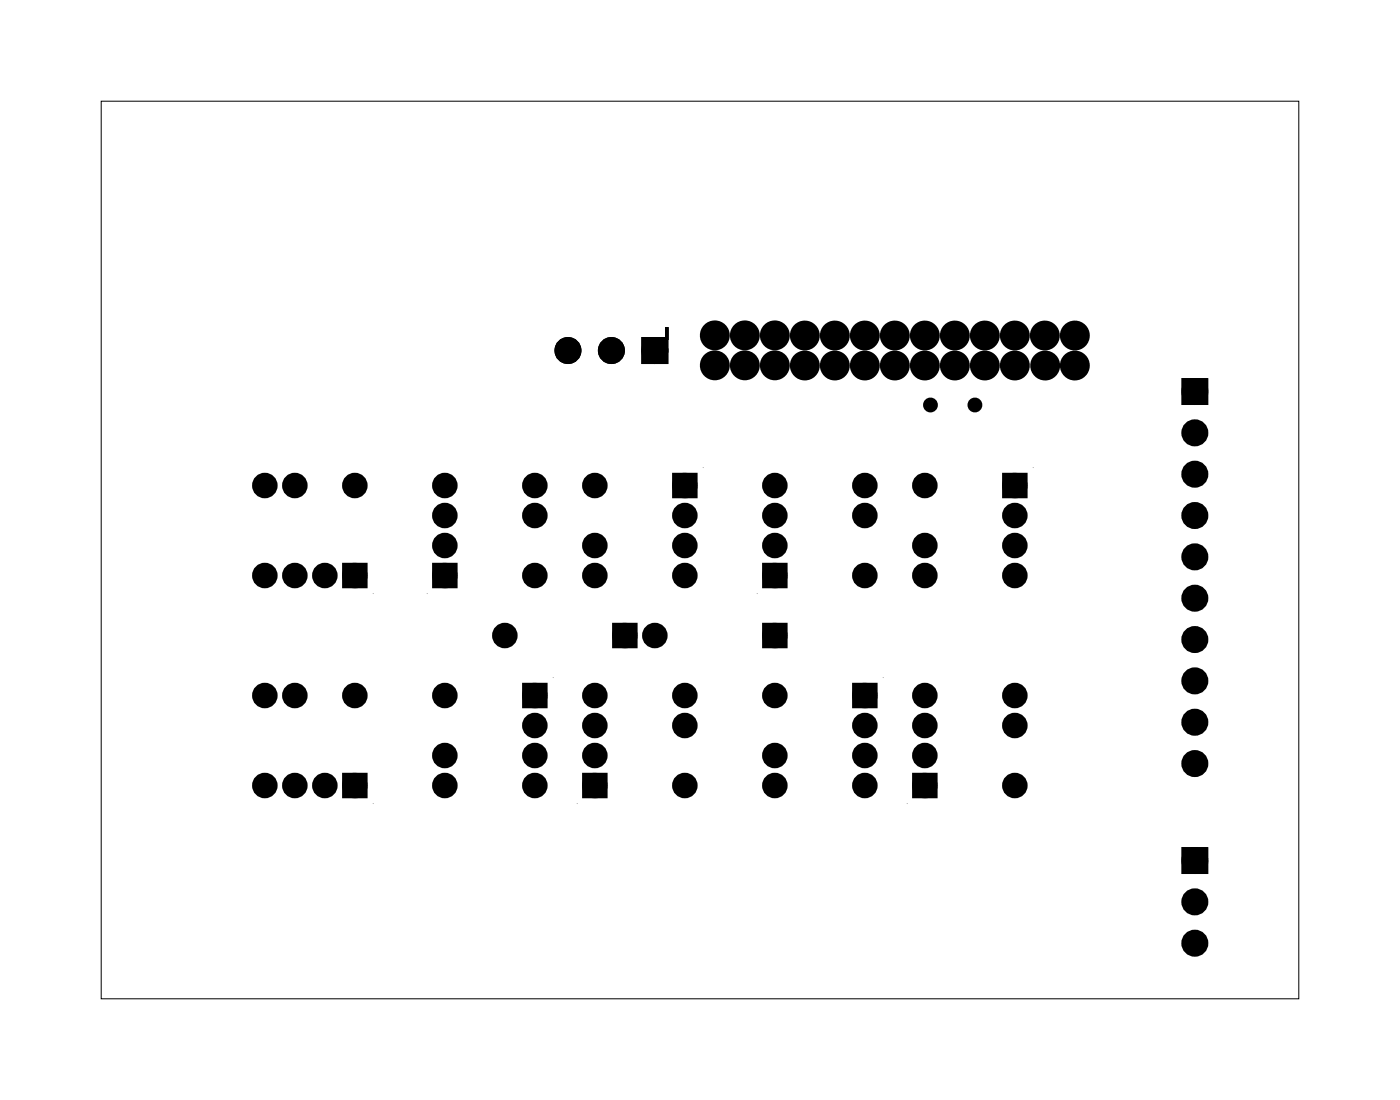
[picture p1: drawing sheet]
<svg xmlns="http://www.w3.org/2000/svg" width="119mm" height="93mm" viewBox="0 0 119 93" stroke-linecap="round" stroke-linejoin="round" font-family="sans-serif">
<path d="M8.6 8.6h101.4v76h-101.4z" fill="none" stroke="#000" stroke-width=".08"/>
<g fill="#000">
<path d="M100.4 32.4h1.5v1.5h-1.5zM29.3 48h1.4v1.4h-1.4zM37 48h1.4v1.4h-1.4zM44.6 58.2h1.4v1.4h-1.4zM52.2 53.1h1.4v1.4h-1.4zM57.3 40.4h1.4v1.4h-1.4zM64.9 48h1.4v1.4h-1.4zM64.9 53.1h1.4v1.4h-1.4zM72.5 58.2h1.4v1.4h-1.4zM85.2 40.4h1.4v1.4h-1.4zM29.3 65.8h1.4v1.4h-1.4zM49.7 65.8h1.4v1.4h-1.4z"/>
<path d="M77.6 65.8h1.4v1.4h-1.4zM100.4 72.1h1.5v1.5h-1.5z"/>
<path d="M54.4 28.7v2h2.1v-3v1zM54.8 29.7a.6 .6 0 0 1 1.2 0 .6 .6 0 0 1-1.2 0z"/>
<path d="M54.4 28.7v2h2.1v-3v1zM54.8 29.7a.6 .6 0 0 1 1.2 0 .6 .6 0 0 1-1.2 0z"/>
</g>
<g fill="none" stroke="#000" stroke-width=".76" stroke-linecap="butt">
<path d="M100.4 32.4h1.5v1.5h-1.5zM29.3 48h1.4v1.4h-1.4zM37 48h1.4v1.4h-1.4zM44.6 58.2h1.4v1.4h-1.4zM52.2 53.1h1.4v1.4h-1.4zM57.3 40.4h1.4v1.4h-1.4zM64.9 53.1h1.4v1.4h-1.4zM64.9 48h1.4v1.4h-1.4zM72.5 58.2h1.4v1.4h-1.4zM85.2 40.4h1.4v1.4h-1.4zM29.3 65.8h1.4v1.4h-1.4zM49.7 65.8h1.4v1.4h-1.4z"/>
<path d="M77.6 65.8h1.4v1.4h-1.4zM100.4 72.1h1.5v1.5h-1.5z"/>
<circle cx="101.2" cy="33.1" r=".76"/>
<circle cx="101.2" cy="36.6" r=".76"/>
<circle cx="22.4" cy="48.7" r=".7"/>
<circle cx="22.4" cy="41.1" r=".7"/>
<circle cx="22.4" cy="58.9" r=".7"/>
<circle cx="25" cy="48.7" r=".7"/>
<circle cx="25" cy="41.1" r=".7"/>
<circle cx="25" cy="58.9" r=".7"/>
<circle cx="27.5" cy="48.7" r=".7"/>
<circle cx="30" cy="48.7" r=".7"/>
<circle cx="30" cy="41.1" r=".7"/>
<circle cx="30" cy="58.9" r=".7"/>
<circle cx="37.7" cy="43.6" r=".7"/>
<circle cx="37.7" cy="41.1" r=".7"/>
<circle cx="37.7" cy="46.2" r=".7"/>
<circle cx="37.7" cy="48.7" r=".7"/>
<circle cx="37.7" cy="58.9" r=".7"/>
<circle cx="42.7" cy="53.8" r=".7"/>
<circle cx="45.3" cy="43.6" r=".7"/>
<circle cx="45.3" cy="41.1" r=".7"/>
<circle cx="45.3" cy="48.7" r=".7"/>
<circle cx="45.3" cy="58.9" r=".7"/>
<circle cx="50.4" cy="58.9" r=".7"/>
<circle cx="50.4" cy="41.1" r=".7"/>
<circle cx="50.4" cy="46.2" r=".7"/>
<circle cx="50.4" cy="48.7" r=".7"/>
<circle cx="52.9" cy="53.8" r=".7"/>
<circle cx="55.4" cy="53.8" r=".7"/>
<circle cx="58" cy="58.9" r=".7"/>
<circle cx="58" cy="41.1" r=".7"/>
<circle cx="58" cy="48.7" r=".7"/>
<circle cx="58" cy="43.6" r=".7"/>
<circle cx="58" cy="46.2" r=".7"/>
<circle cx="65.6" cy="43.6" r=".7"/>
<circle cx="65.6" cy="41.1" r=".7"/>
<circle cx="65.6" cy="46.2" r=".7"/>
<circle cx="65.6" cy="48.7" r=".7"/>
<circle cx="65.6" cy="53.8" r=".7"/>
<circle cx="65.6" cy="58.9" r=".7"/>
<circle cx="73.2" cy="43.6" r=".7"/>
<circle cx="73.2" cy="41.1" r=".7"/>
<circle cx="73.2" cy="48.7" r=".7"/>
<circle cx="73.2" cy="58.9" r=".7"/>
<circle cx="78.3" cy="58.9" r=".7"/>
<circle cx="78.3" cy="41.1" r=".7"/>
<circle cx="78.3" cy="46.2" r=".7"/>
<circle cx="78.3" cy="48.7" r=".7"/>
<circle cx="85.9" cy="58.9" r=".7"/>
<circle cx="85.9" cy="41.1" r=".7"/>
<circle cx="85.9" cy="43.6" r=".7"/>
<circle cx="85.9" cy="48.7" r=".7"/>
<circle cx="85.9" cy="46.2" r=".7"/>
<circle cx="101.2" cy="47.1" r=".76"/>
<circle cx="101.2" cy="50.6" r=".76"/>
<circle cx="101.2" cy="40.1" r=".76"/>
<circle cx="101.2" cy="43.6" r=".76"/>
<circle cx="101.2" cy="57.6" r=".76"/>
<circle cx="101.2" cy="54.1" r=".76"/>
<circle cx="22.4" cy="66.5" r=".7"/>
<circle cx="25" cy="66.5" r=".7"/>
<circle cx="27.5" cy="66.5" r=".7"/>
<circle cx="30" cy="66.5" r=".7"/>
<circle cx="37.7" cy="64" r=".7"/>
<circle cx="37.7" cy="66.5" r=".7"/>
<circle cx="45.3" cy="66.5" r=".7"/>
<circle cx="45.3" cy="61.4" r=".7"/>
<circle cx="45.3" cy="64" r=".7"/>
<circle cx="50.4" cy="61.4" r=".7"/>
<circle cx="50.4" cy="64" r=".7"/>
<circle cx="50.4" cy="66.5" r=".7"/>
<circle cx="58" cy="61.4" r=".7"/>
<circle cx="58" cy="66.5" r=".7"/>
<circle cx="65.6" cy="64" r=".7"/>
<circle cx="65.6" cy="66.5" r=".7"/>
<circle cx="73.2" cy="61.4" r=".7"/>
<circle cx="73.2" cy="64" r=".7"/>
<circle cx="73.2" cy="66.5" r=".7"/>
<circle cx="78.3" cy="61.4" r=".7"/>
<circle cx="78.3" cy="64" r=".7"/>
<circle cx="78.3" cy="66.5" r=".7"/>
<circle cx="85.9" cy="61.4" r=".7"/>
<circle cx="85.9" cy="66.5" r=".7"/>
<circle cx="101.2" cy="64.6" r=".76"/>
<circle cx="101.2" cy="79.9" r=".76"/>
<circle cx="101.2" cy="72.9" r=".76"/>
<circle cx="101.2" cy="76.4" r=".76"/>
<circle cx="101.2" cy="61.1" r=".76"/>
</g>
<g fill="#000">
<circle cx="48.1" cy="29.7" r=".81"/>
<circle cx="51.8" cy="29.7" r=".81"/>
<circle cx="55.4" cy="29.7" r=".81"/>
<circle cx="60.5" cy="28.4" r=".87"/>
<circle cx="60.5" cy="30.9" r=".87"/>
<circle cx="63.1" cy="28.4" r=".87"/>
<circle cx="63.1" cy="30.9" r=".87"/>
<circle cx="65.6" cy="30.9" r=".87"/>
<circle cx="65.6" cy="28.4" r=".87"/>
<circle cx="68.1" cy="30.9" r=".87"/>
<circle cx="68.1" cy="28.4" r=".87"/>
<circle cx="70.7" cy="30.9" r=".87"/>
<circle cx="70.7" cy="28.4" r=".87"/>
<circle cx="73.2" cy="30.9" r=".87"/>
<circle cx="73.2" cy="28.4" r=".87"/>
<circle cx="75.8" cy="28.4" r=".87"/>
<circle cx="75.8" cy="30.9" r=".87"/>
<circle cx="78.3" cy="28.4" r=".87"/>
<circle cx="78.3" cy="30.9" r=".87"/>
<circle cx="78.8" cy="34.3" r=".35"/>
<circle cx="80.8" cy="30.9" r=".87"/>
<circle cx="80.8" cy="28.4" r=".87"/>
<circle cx="82.5" cy="34.3" r=".35"/>
<circle cx="83.4" cy="30.9" r=".87"/>
<circle cx="83.4" cy="28.4" r=".87"/>
<circle cx="85.9" cy="30.9" r=".87"/>
<circle cx="85.9" cy="28.4" r=".87"/>
<circle cx="88.5" cy="28.4" r=".87"/>
<circle cx="88.5" cy="30.9" r=".87"/>
<circle cx="91" cy="28.4" r=".87"/>
<circle cx="91" cy="30.9" r=".87"/>
<circle cx="101.2" cy="33.1" r=".76"/>
<circle cx="101.2" cy="36.6" r=".76"/>
<circle cx="22.4" cy="58.9" r=".7"/>
<circle cx="22.4" cy="48.7" r=".7"/>
<circle cx="22.4" cy="41.1" r=".7"/>
<circle cx="25" cy="58.9" r=".7"/>
<circle cx="25" cy="48.7" r=".7"/>
<circle cx="25" cy="41.1" r=".7"/>
<circle cx="27.5" cy="48.7" r=".7"/>
<circle cx="30" cy="58.9" r=".7"/>
<circle cx="30" cy="48.7" r=".7"/>
<circle cx="30" cy="41.1" r=".7"/>
<circle cx="37.7" cy="46.2" r=".7"/>
<circle cx="37.7" cy="43.6" r=".7"/>
<circle cx="37.7" cy="41.1" r=".7"/>
<circle cx="37.7" cy="48.7" r=".7"/>
<circle cx="37.7" cy="58.9" r=".7"/>
<circle cx="42.7" cy="53.8" r=".7"/>
<circle cx="45.3" cy="41.1" r=".7"/>
<circle cx="45.3" cy="48.7" r=".7"/>
<circle cx="45.3" cy="43.6" r=".7"/>
<circle cx="45.3" cy="58.9" r=".7"/>
<circle cx="50.4" cy="58.9" r=".7"/>
<circle cx="50.4" cy="41.1" r=".7"/>
<circle cx="50.4" cy="48.7" r=".7"/>
<circle cx="50.4" cy="46.2" r=".7"/>
<circle cx="52.9" cy="53.8" r=".7"/>
<circle cx="55.4" cy="53.8" r=".7"/>
<circle cx="58" cy="58.9" r=".7"/>
<circle cx="58" cy="46.2" r=".7"/>
<circle cx="58" cy="48.7" r=".7"/>
<circle cx="58" cy="43.6" r=".7"/>
<circle cx="58" cy="41.1" r=".7"/>
<circle cx="65.6" cy="43.6" r=".7"/>
<circle cx="65.6" cy="41.1" r=".7"/>
<circle cx="65.6" cy="48.7" r=".7"/>
<circle cx="65.6" cy="46.2" r=".7"/>
<circle cx="65.6" cy="53.8" r=".7"/>
<circle cx="65.6" cy="58.9" r=".7"/>
<circle cx="73.2" cy="41.1" r=".7"/>
<circle cx="73.2" cy="48.7" r=".7"/>
<circle cx="73.2" cy="43.6" r=".7"/>
<circle cx="73.2" cy="58.9" r=".7"/>
<circle cx="78.3" cy="58.9" r=".7"/>
<circle cx="78.3" cy="41.1" r=".7"/>
<circle cx="78.3" cy="46.2" r=".7"/>
<circle cx="78.3" cy="48.7" r=".7"/>
<circle cx="85.9" cy="58.9" r=".7"/>
<circle cx="85.9" cy="48.7" r=".7"/>
<circle cx="85.9" cy="46.2" r=".7"/>
<circle cx="85.9" cy="41.1" r=".7"/>
<circle cx="85.9" cy="43.6" r=".7"/>
<circle cx="101.2" cy="54.1" r=".76"/>
<circle cx="101.2" cy="50.6" r=".76"/>
<circle cx="101.2" cy="40.1" r=".76"/>
<circle cx="101.2" cy="47.1" r=".76"/>
<circle cx="101.2" cy="43.6" r=".76"/>
<circle cx="101.2" cy="57.6" r=".76"/>
<circle cx="22.4" cy="66.5" r=".7"/>
<circle cx="25" cy="66.5" r=".7"/>
<circle cx="27.5" cy="66.5" r=".7"/>
<circle cx="30" cy="66.5" r=".7"/>
<circle cx="37.7" cy="66.5" r=".7"/>
<circle cx="37.7" cy="64" r=".7"/>
<circle cx="45.3" cy="66.5" r=".7"/>
<circle cx="45.3" cy="61.4" r=".7"/>
<circle cx="45.3" cy="64" r=".7"/>
<circle cx="50.4" cy="66.5" r=".7"/>
<circle cx="50.4" cy="64" r=".7"/>
<circle cx="50.4" cy="61.4" r=".7"/>
<circle cx="58" cy="66.5" r=".7"/>
<circle cx="58" cy="61.4" r=".7"/>
<circle cx="65.6" cy="66.5" r=".7"/>
<circle cx="65.6" cy="64" r=".7"/>
<circle cx="73.2" cy="66.5" r=".7"/>
<circle cx="73.2" cy="61.4" r=".7"/>
<circle cx="73.2" cy="64" r=".7"/>
<circle cx="78.3" cy="61.4" r=".7"/>
<circle cx="78.3" cy="64" r=".7"/>
<circle cx="78.3" cy="66.5" r=".7"/>
<circle cx="85.9" cy="61.4" r=".7"/>
<circle cx="85.9" cy="66.5" r=".7"/>
<circle cx="101.2" cy="72.9" r=".76"/>
<circle cx="101.2" cy="76.4" r=".76"/>
<circle cx="101.2" cy="61.1" r=".76"/>
<circle cx="101.2" cy="79.9" r=".76"/>
<circle cx="101.2" cy="64.6" r=".76"/>
</g>
<g fill="none" stroke="#000" stroke-width=".67" stroke-linecap="butt">
<circle cx="48.1" cy="29.7" r=".81"/>
<circle cx="51.8" cy="29.7" r=".81"/>
<circle cx="55.4" cy="29.7" r=".81"/>
</g>
<g fill="none" stroke="#000" stroke-width=".25">
<path d="M54.4 28.7h2.1v-1v3h-2.1z"/>
<circle cx="55.4" cy="29.7" r=".6"/>
</g>
<g fill="none" stroke="#000" stroke-width=".55">
<circle cx="78.8" cy="34.3" r=".35"/>
<circle cx="82.5" cy="34.3" r=".35"/>
</g>
<g fill="none" stroke="#000" stroke-width=".78" stroke-linecap="butt">
<circle cx="60.5" cy="28.4" r=".87"/>
<circle cx="60.5" cy="30.9" r=".87"/>
<circle cx="63.1" cy="28.4" r=".87"/>
<circle cx="63.1" cy="30.9" r=".87"/>
<circle cx="65.6" cy="28.4" r=".87"/>
<circle cx="65.6" cy="30.9" r=".87"/>
<circle cx="68.1" cy="30.9" r=".87"/>
<circle cx="68.1" cy="28.4" r=".87"/>
<circle cx="70.7" cy="30.9" r=".87"/>
<circle cx="70.7" cy="28.4" r=".87"/>
<circle cx="73.2" cy="30.9" r=".87"/>
<circle cx="73.2" cy="28.4" r=".87"/>
<circle cx="75.8" cy="28.4" r=".87"/>
<circle cx="75.8" cy="30.9" r=".87"/>
<circle cx="78.3" cy="28.4" r=".87"/>
<circle cx="78.3" cy="30.9" r=".87"/>
<circle cx="80.8" cy="30.9" r=".87"/>
<circle cx="80.8" cy="28.4" r=".87"/>
<circle cx="83.4" cy="30.9" r=".87"/>
<circle cx="83.4" cy="28.4" r=".87"/>
<circle cx="85.9" cy="30.9" r=".87"/>
<circle cx="85.9" cy="28.4" r=".87"/>
<circle cx="88.5" cy="28.4" r=".87"/>
<circle cx="88.5" cy="30.9" r=".87"/>
<circle cx="91" cy="28.4" r=".87"/>
<circle cx="91" cy="30.9" r=".87"/>
</g>
</svg>
